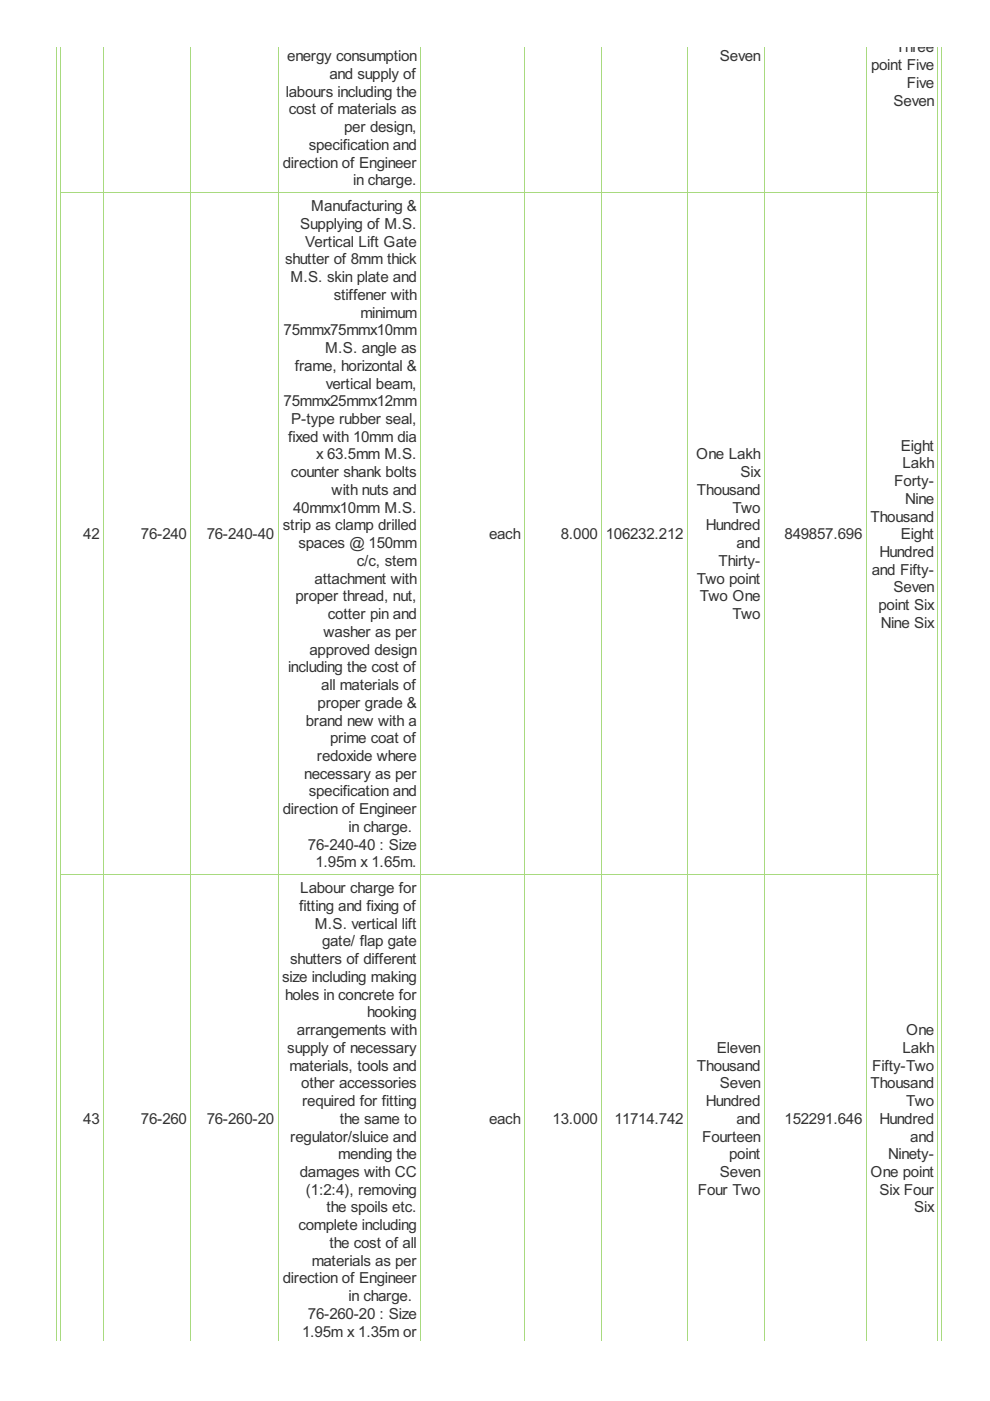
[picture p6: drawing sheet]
<svg xmlns="http://www.w3.org/2000/svg" width="210mm" height="297mm" viewBox="0 0 210 297" stroke-linecap="round" stroke-linejoin="round" font-family="sans-serif">
<defs><g id="words">
<g font-size="3.6" fill="#333">
<text x="189.9" y="11.1">Three</text>
<text x="60.9" y="13">energy consumption</text>
<text x="69.8" y="16.7">and supply of</text>
<text x="152.6" y="13">Seven</text>
<text x="184.7" y="14.8">point Five</text>
<text x="60.6" y="20.5">labours including the</text>
<text x="189.4" y="22.4">Seven</text>
<text x="192.3" y="18.6">Five</text>
<text x="61.2" y="24.2">cost of materials as</text>
<text x="73" y="28">per design,</text>
<text x="60" y="35.5">direction of Engineer</text>
<text x="65.5" y="31.8">specification and</text>
<text x="74.9" y="39.3">in charge.</text>
<text x="66" y="44.8">Manufacturing &amp;</text>
<text x="63.6" y="48.5">Supplying of M.S.</text>
<text x="64.7" y="52.3">Vertical Lift Gate</text>
<text x="60.4" y="56.1">shutter of 8mm thick</text>
<text x="61.6" y="59.8">M.S. skin plate and</text>
<text x="70.8" y="63.6">stiffener with</text>
<text x="60.1" y="71.1">75mmx75mmx10mm</text>
<text x="76.4" y="67.3">minimum</text>
<text x="69" y="74.9">M.S. angle as</text>
<text x="62.5" y="78.6">frame, horizontal &amp;</text>
<text x="69.1" y="82.4">vertical beam,</text>
<text x="60.1" y="86.1">75mmx25mmx12mm</text>
<text x="61.7" y="89.9">P-type rubber seal,</text>
<text x="61.1" y="93.7">fixed with 10mm dia</text>
<text x="191" y="95.5">Eight</text>
<text x="61.7" y="101.2">counter shank bolts</text>
<text x="67" y="97.4">x 63.5mm M.S.</text>
<text x="147.6" y="97.4">One Lakh</text>
<text x="157" y="101.2">Six</text>
<text x="191.3" y="99.3">Lakh</text>
<text x="70.3" y="104.9">with nuts and</text>
<text x="147.8" y="104.9">Thousand</text>
<text x="189.6" y="103.1">Forty-</text>
<text x="191.9" y="106.8">Nine</text>
<text x="60" y="112.5">strip as clamp drilled</text>
<text x="62.2" y="108.7">40mmx10mm M.S.</text>
<text x="149.6" y="112.5">Hundred</text>
<text x="155.3" y="108.7">Two</text>
<text x="184.6" y="110.6">Thousand</text>
<text x="17.7" y="114.3">42</text>
<text x="29.9" y="114.3">76-240</text>
<text x="43.8" y="114.3">76-240-40</text>
<text x="63.3" y="116.2">spaces @ 150mm</text>
<text x="75.6" y="120">c/c, stem</text>
<text x="103.7" y="114.3">each</text>
<text x="118.9" y="114.3">8.000</text>
<text x="128.4" y="114.3">106232.212</text>
<text x="152.3" y="120">Thirty-</text>
<text x="156.2" y="116.2">and</text>
<text x="166.4" y="114.3">849857.696</text>
<text x="186.5" y="118.1">Hundred</text>
<text x="191" y="114.3">Eight</text>
<text x="66.7" y="123.7">attachment with</text>
<text x="147.8" y="123.7">Two point</text>
<text x="184.8" y="121.9">and Fifty-</text>
<text x="189.4" y="125.6">Seven</text>
<text x="62.6" y="127.5">proper thread, nut,</text>
<text x="69.5" y="131.3">cotter pin and</text>
<text x="148.4" y="127.5">Two One</text>
<text x="155.3" y="131.3">Two</text>
<text x="186.3" y="129.4">point Six</text>
<text x="68.6" y="135">washer as per</text>
<text x="186.8" y="133.1">Nine Six</text>
<text x="61.1" y="142.5">including the cost of</text>
<text x="65.6" y="138.8">approved design</text>
<text x="68.1" y="146.3">all materials of</text>
<text x="64.8" y="153.8">brand new with a</text>
<text x="67.3" y="150.1">proper grade &amp;</text>
<text x="67.2" y="161.3">redoxide where</text>
<text x="70" y="157.6">prime coat of</text>
<text x="64.5" y="165.1">necessary as per</text>
<text x="60" y="172.6">direction of Engineer</text>
<text x="65.5" y="168.9">specification and</text>
<text x="73.9" y="176.4">in charge.</text>
<text x="65.3" y="180.1">76-240-40 : Size</text>
<text x="66.9" y="183.9">1.95m x 1.65m.</text>
<text x="63.6" y="189.4">Labour charge for</text>
<text x="63.4" y="193.1">fitting and fixing of</text>
<text x="66.8" y="196.9">M.S. vertical lift</text>
<text x="68.3" y="200.7">gate/ flap gate</text>
<text x="59.8" y="208.2">size including making</text>
<text x="61.5" y="204.4">shutters of different</text>
<text x="60.4" y="211.9">holes in concrete for</text>
<text x="77.8" y="215.7">hooking</text>
<text x="62.9" y="219.5">arrangements with</text>
<text x="192.1" y="219.5">One</text>
<text x="60.9" y="223.2">supply of necessary</text>
<text x="61.4" y="227">materials, tools and</text>
<text x="147.8" y="227">Thousand</text>
<text x="152" y="223.2">Eleven</text>
<text x="184.9" y="227">Fifty-Two</text>
<text x="191.3" y="223.2">Lakh</text>
<text x="63.9" y="230.8">other accessories</text>
<text x="152.6" y="230.8">Seven</text>
<text x="184.6" y="230.8">Thousand</text>
<text x="17.7" y="238.3">43</text>
<text x="29.9" y="238.3">76-260</text>
<text x="43.8" y="238.3">76-260-20</text>
<text x="64" y="234.5">required for fitting</text>
<text x="72" y="238.3">the same to</text>
<text x="103.7" y="238.3">each</text>
<text x="117.2" y="238.3">13.000</text>
<text x="130.3" y="238.3">11714.742</text>
<text x="149.6" y="234.5">Hundred</text>
<text x="156.2" y="238.3">and</text>
<text x="166.4" y="238.3">152291.646</text>
<text x="186.5" y="238.3">Hundred</text>
<text x="192.1" y="234.5">Two</text>
<text x="61.5" y="242">regulator/sluice and</text>
<text x="71.7" y="245.8">mending the</text>
<text x="148.9" y="242">Fourteen</text>
<text x="154.6" y="245.8">point</text>
<text x="188.3" y="245.8">Ninety-</text>
<text x="193" y="242">and</text>
<text x="63.6" y="249.6">damages with CC</text>
<text x="152.6" y="249.6">Seven</text>
<text x="184.6" y="249.6">One point</text>
<text x="64.8" y="253.3">(1:2:4), removing</text>
<text x="69.2" y="257.1">the spoils etc.</text>
<text x="147.9" y="253.3">Four Two</text>
<text x="186.5" y="253.3">Six Four</text>
<text x="193.8" y="257.1">Six</text>
<text x="63.3" y="260.8">complete including</text>
<text x="66.1" y="268.4">materials as per</text>
<text x="69.8" y="264.6">the cost of all</text>
<text x="60" y="272.1">direction of Engineer</text>
<text x="73.9" y="275.9">in charge.</text>
<text x="65.3" y="279.6">76-260-20 : Size</text>
<text x="64" y="283.4">1.95m x 1.35m or</text>
</g>
</g></defs>
<g fill="none" stroke="#a8da7f" stroke-width=".21">
<path d="M11.9 9.9v274.3M12.9 9.9v274.3M22 9.9v274.3M40.5 9.9v274.3M59 9.9v274.3M89.2 9.9v274.3M111.1 9.9v274.3M127.6 9.9v274.3M145.8 9.9v274.3M162 9.9v274.3M183.7 9.9v274.3M198.9 9.9v274.3"/>
<path d="M199.7 9.9v274.3M12.8 40.8h186.1M12.8 185.4h186.1"/>
</g>
<use href="#words"/>
</svg>
